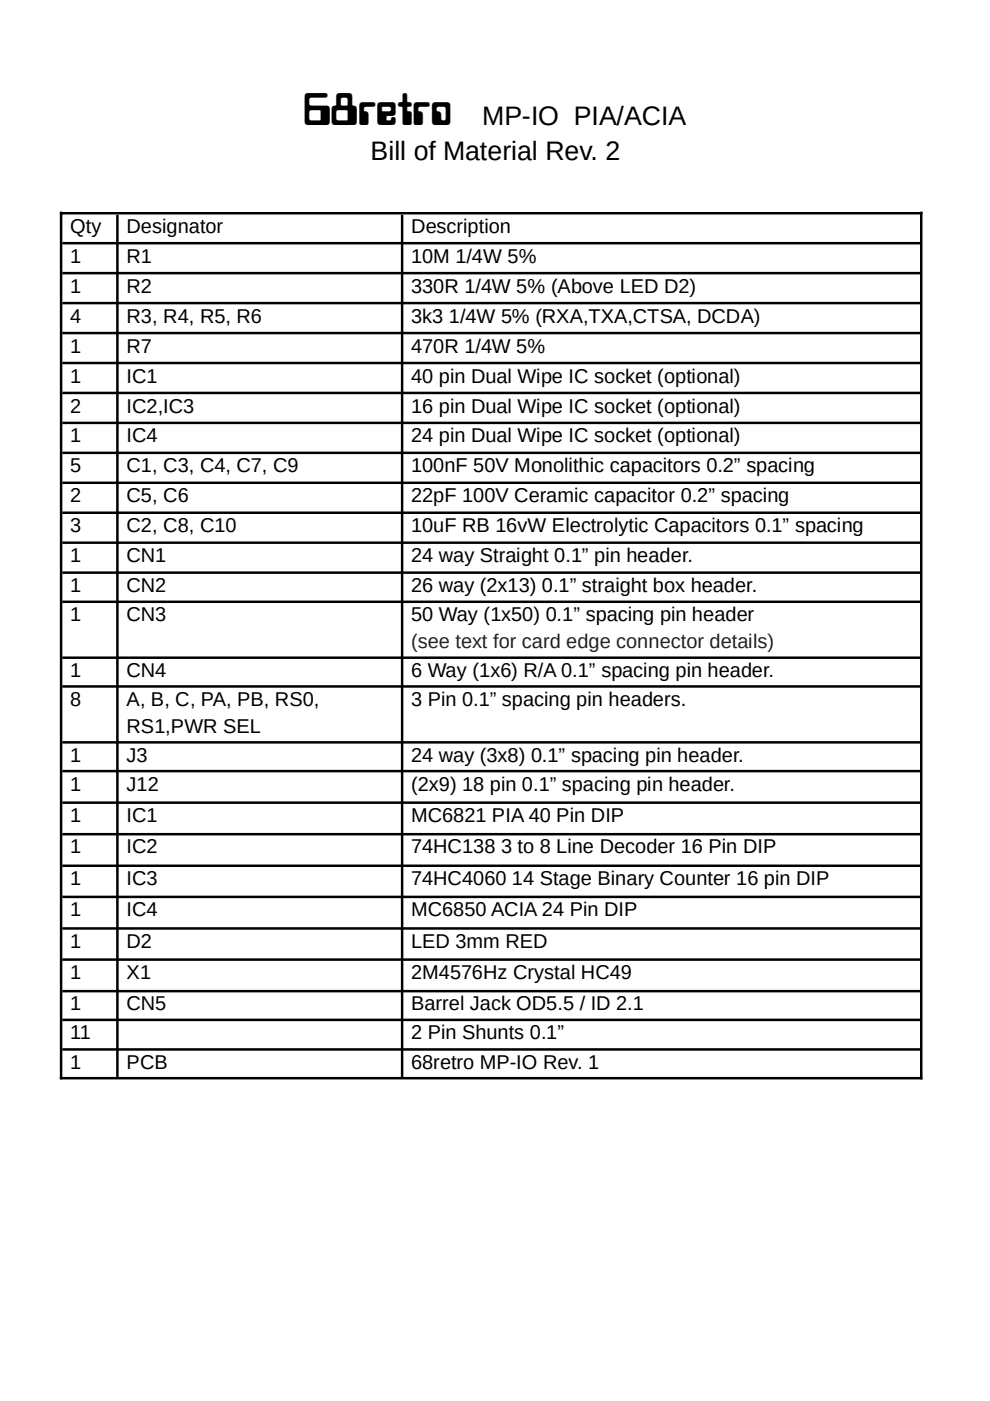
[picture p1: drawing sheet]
<svg xmlns="http://www.w3.org/2000/svg" width="210mm" height="297mm" viewBox="0 0 210 297" stroke-linecap="round" stroke-linejoin="round" font-family="sans-serif">
<defs><g id="words">
<text font-size="9.9" x="64.6" y="26.6">68retro</text>
<g font-size="5.7">
<text x="102.2" y="26.6">MP-IO PIA/ACIA</text>
<text x="78.6" y="34">Bill of Material Rev. 2</text>
</g>
<g font-size="4.2">
<text x="14.9" y="49.4">Qty</text>
<text x="26.8" y="49.4">Designator</text>
<text x="87.2" y="49.4">Description</text>
<text x="14.9" y="55.7">1</text>
<text x="26.8" y="55.7">R1</text>
<text x="87.2" y="55.7">10M 1/4W 5%</text>
<text x="14.9" y="62.1">1</text>
<text x="26.8" y="62.1">R2</text>
<text x="87.2" y="62.1">330R 1/4W 5% (Above LED D2)</text>
<text x="14.9" y="68.4">4</text>
<text x="26.8" y="68.4">R3, R4, R5, R6</text>
<text x="87.2" y="68.4">3k3 1/4W 5% (RXA,TXA,CTSA, DCDA)</text>
<text x="14.9" y="74.8">1</text>
<text x="26.8" y="74.8">R7</text>
<text x="87.2" y="74.8">470R 1/4W 5%</text>
<text x="14.9" y="81.1">1</text>
<text x="26.8" y="81.1">IC1</text>
<text x="87.2" y="81.1">40 pin Dual Wipe IC socket (optional)</text>
<text x="14.9" y="87.5">2</text>
<text x="26.8" y="87.5">IC2,IC3</text>
<text x="87.2" y="87.5">16 pin Dual Wipe IC socket (optional)</text>
<text x="14.9" y="93.8">1</text>
<text x="26.8" y="93.8">IC4</text>
<text x="87.2" y="93.8">24 pin Dual Wipe IC socket (optional)</text>
<text x="14.9" y="100.2">5</text>
<text x="26.8" y="100.2">C1, C3, C4, C7, C9</text>
<text x="87.2" y="100.2">100nF 50V Monolithic capacitors 0.2” spacing</text>
<text x="14.9" y="106.5">2</text>
<text x="26.8" y="106.5">C5, C6</text>
<text x="87.2" y="106.5">22pF 100V Ceramic capacitor 0.2” spacing</text>
<text x="14.9" y="112.9">3</text>
<text x="26.8" y="112.9">C2, C8, C10</text>
<text x="87.2" y="112.9">10uF RB 16vW Electrolytic Capacitors 0.1” spacing</text>
<text x="14.9" y="119.2">1</text>
<text x="26.8" y="119.2">CN1</text>
<text x="87.2" y="119.2">24 way Straight 0.1” pin header.</text>
<text x="14.9" y="125.6">1</text>
<text x="26.8" y="125.6">CN2</text>
<text x="87.2" y="125.6">26 way (2x13) 0.1” straight box header.</text>
<text x="14.9" y="131.7">1</text>
<text x="26.8" y="131.7">CN3</text>
<text x="87.2" y="131.7">50 Way (1x50) 0.1” spacing pin header</text>
<text x="14.9" y="143.5">1</text>
<text x="26.8" y="143.5">CN4</text>
<text x="87.2" y="143.5">6 Way (1x6) R/A 0.1” spacing pin header.</text>
<text x="14.9" y="149.7">8</text>
<text x="26.8" y="149.7">A, B, C, PA, PB, RS0,</text>
<text x="87.2" y="149.7">3 Pin 0.1” spacing pin headers.</text>
<text x="26.8" y="155.4">RS1,PWR SEL</text>
<text x="14.9" y="161.5">1</text>
<text x="26.8" y="161.5">J3</text>
<text x="87.2" y="161.5">24 way (3x8) 0.1” spacing pin header.</text>
<text x="14.9" y="167.6">1</text>
<text x="26.8" y="167.6">J12</text>
<text x="87.2" y="167.6">(2x9) 18 pin 0.1” spacing pin header.</text>
<text x="14.9" y="174.3">1</text>
<text x="26.8" y="174.3">IC1</text>
<text x="87.2" y="174.3">MC6821 PIA 40 Pin DIP</text>
<text x="14.9" y="180.9">1</text>
<text x="26.8" y="180.9">IC2</text>
<text x="87.2" y="180.9">74HC138 3 to 8 Line Decoder 16 Pin DIP</text>
<text x="14.9" y="187.6">1</text>
<text x="26.8" y="187.6">IC3</text>
<text x="87.2" y="187.6">74HC4060 14 Stage Binary Counter 16 pin DIP</text>
<text x="14.9" y="194.3">1</text>
<text x="26.8" y="194.3">IC4</text>
<text x="87.2" y="194.3">MC6850 ACIA 24 Pin DIP</text>
<text x="14.9" y="201">1</text>
<text x="26.8" y="201">D2</text>
<text x="87.2" y="201">LED 3mm RED</text>
<text x="14.9" y="207.6">1</text>
<text x="26.8" y="207.6">X1</text>
<text x="87.2" y="207.6">2M4576Hz Crystal HC49</text>
<text x="14.9" y="214.2">1</text>
<text x="26.8" y="214.2">CN5</text>
<text x="87.2" y="214.2">Barrel Jack OD5.5 / ID 2.1</text>
<text x="14.9" y="220.4">11</text>
<text x="87.2" y="220.4">2 Pin Shunts 0.1”</text>
<text x="14.9" y="226.7">1</text>
<text x="26.8" y="226.7">PCB</text>
<text x="87.2" y="226.7">68retro MP-IO Rev. 1</text>
</g>
<text font-size="4.2" fill="#1f2328" x="87.2" y="137.4">(see text for card edge connector details)</text>
</g></defs>
<g fill="none" stroke="#000" stroke-width=".53">
<path d="M12.7 45.2h182.9M13 44.9v184M13.2 51.6h181.9M13.2 57.9h181.9M24.9 45.6v182.7M85.3 45.6v182.7M195.3 44.9v184M13.2 64.3h181.9M13.2 70.6h181.9M13.2 77h181.9M13.2 83.3h181.9M13.2 89.7h181.9"/>
<path d="M13.2 96h181.9M13.2 102.4h181.9M13.2 108.7h181.9M13.2 115.1h181.9M13.2 121.4h181.9M13.2 127.6h181.9M13.2 139.4h181.9M13.2 145.5h181.9M13.2 157.4h181.9M13.2 163.5h181.9M13.2 170.2h181.9M13.2 176.9h181.9"/>
<path d="M13.2 183.6h181.9M13.2 190.2h181.9M13.2 196.8h181.9M13.2 203.5h181.9M13.2 210.1h181.9M13.2 216.2h181.9M12.7 228.6h182.9M13.2 222.5h181.9"/>
</g>
<use href="#words"/>
</svg>
